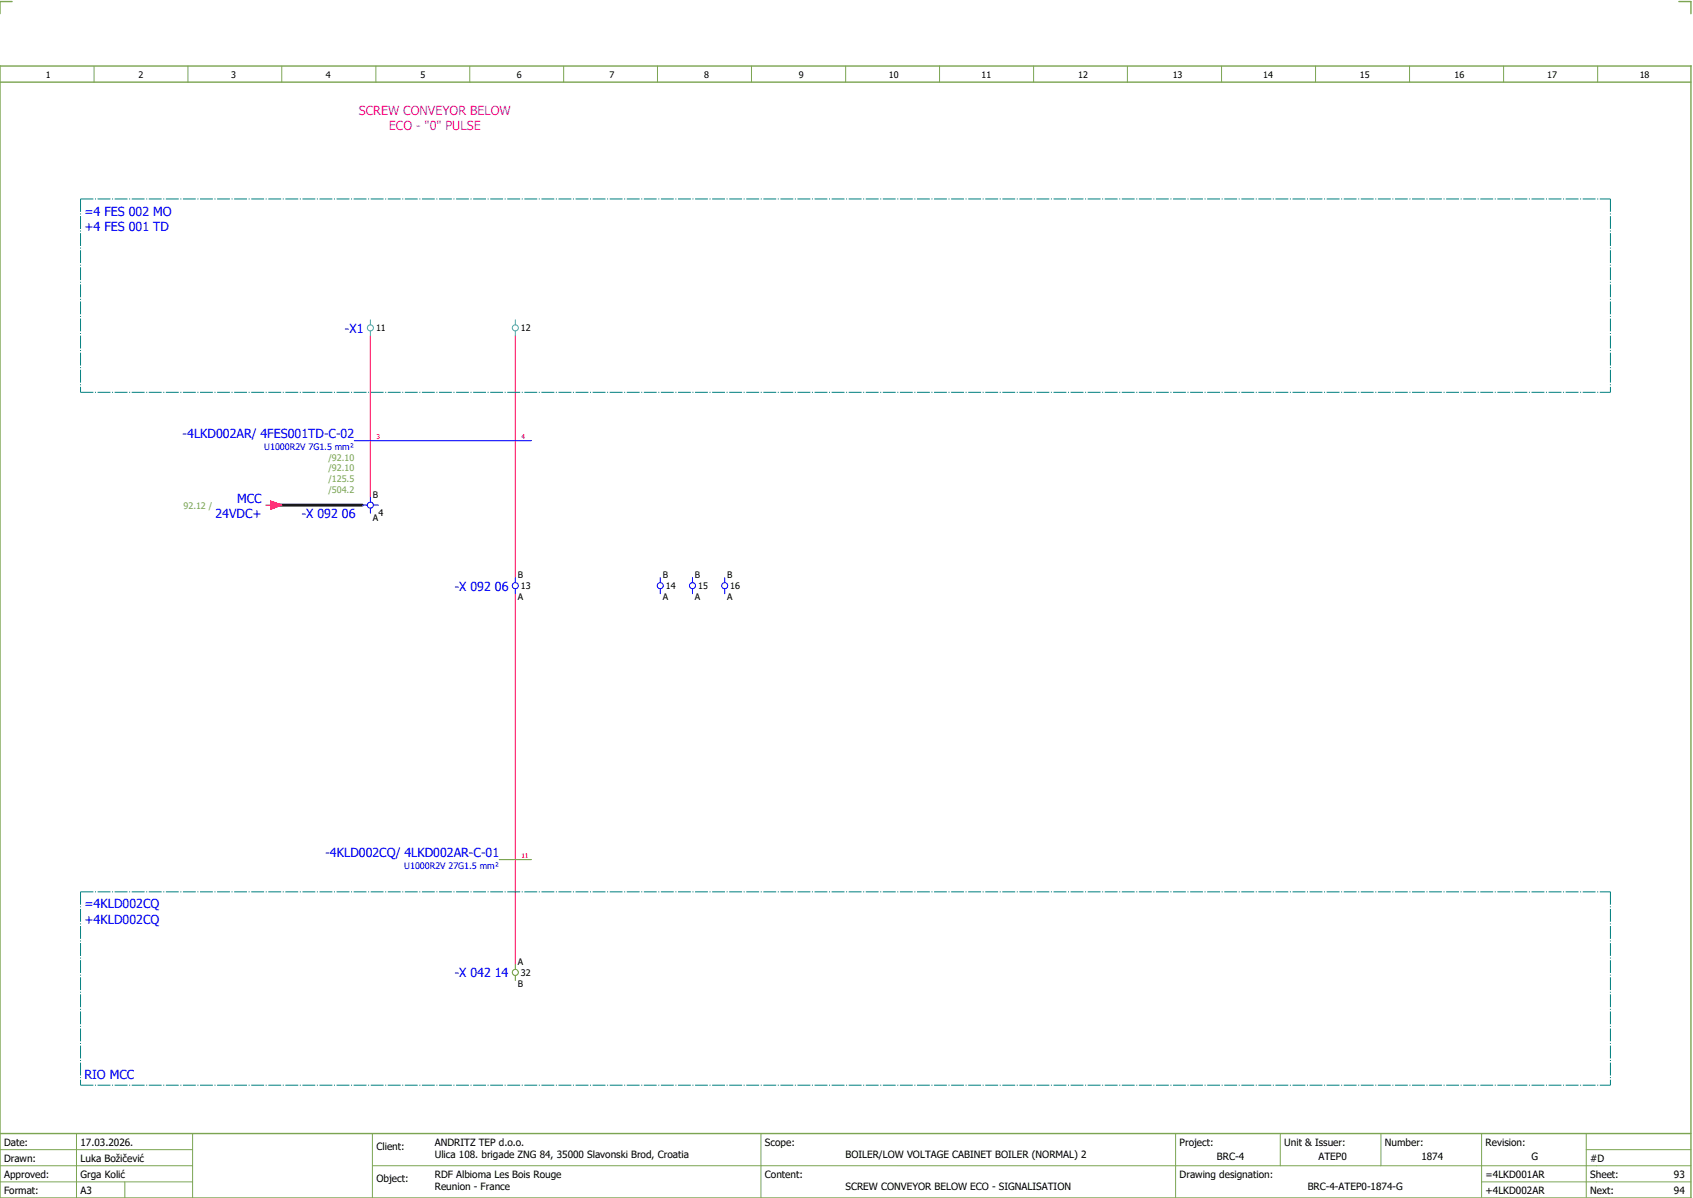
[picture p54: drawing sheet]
<svg xmlns="http://www.w3.org/2000/svg" width="421mm" height="297mm" viewBox="0 0 421 297" stroke-linecap="round" stroke-linejoin="round" font-family="sans-serif">
<defs><g id="words">
<g font-size="3.1" fill="#f0f">
<text x="89.1" y="28.5">SCREW CONVEYOR BELOW</text>
<text x="96.6" y="32.3">ECO - &quot;0&quot; PULSE</text>
</g>
<g font-size="3.1" fill="#00f">
<text x="21" y="53.5">=4 FES 002 MO</text>
<text x="21" y="57.3">+4 FES 001 TD</text>
<text x="85.7" y="82.6">-X1</text>
<text x="45.4" y="108.8">-4LKD002AR/ 4FES001TD-C-02</text>
<text x="58.9" y="124.8">MCC</text>
<text x="53.5" y="128.5">24VDC+</text>
<text x="74.9" y="128.7">-X 092 06</text>
<text x="113" y="146.6">-X 092 06</text>
<text x="80.8" y="212.8">-4KLD002CQ/ 4LKD002AR-C-01</text>
<text x="21" y="225.5">=4KLD002CQ</text>
<text x="21" y="229.3">+4KLD002CQ</text>
<text x="112.9" y="242.6">-X 042 14</text>
<text x="21" y="267.8">RIO MCC</text>
</g>
<g font-size="2.5">
<text x="1" y="284.4">Date:</text>
<text x="20" y="284.4">17.03.2026.</text>
<text x="93.5" y="285.4">Client:</text>
<text x="108" y="284.4">ANDRITZ TEP d.o.o.</text>
<text x="108" y="287.4">Ulica 108. brigade ZNG 84, 35000 Slavonski Brod, Croatia</text>
<text x="190" y="284.4">Scope:</text>
<text x="210" y="287.4">BOILER/LOW VOLTAGE CABINET BOILER (NORMAL) 2</text>
<text x="293" y="284.4">Project:</text>
<text x="302.3" y="287.9">BRC-4</text>
<text x="319" y="284.4">Unit &amp; Issuer:</text>
<text x="327.5" y="287.9">ATEP0</text>
<text x="344" y="284.4">Number:</text>
<text x="353" y="287.9">1874</text>
<text x="369" y="284.4">Revision:</text>
<text x="380.4" y="287.9">G</text>
<text x="1" y="288.4">Drawn:</text>
<text x="1" y="292.4">Approved:</text>
<text x="20" y="292.4">Grga Kolić</text>
<text x="20" y="288.4">Luka Božičević</text>
<text x="93.5" y="293.4">Object:</text>
<text x="108" y="292.4">RDF Albioma Les Bois Rouge</text>
<text x="190" y="292.4">Content:</text>
<text x="293" y="292.4">Drawing designation:</text>
<text x="369" y="292.4">=4LKD001AR</text>
<text x="395" y="292.4">Sheet:</text>
<text x="395" y="288.4">#D</text>
<text x="415.8" y="292.4">93</text>
<text x="1" y="296.4">Format:</text>
<text x="20" y="296.4">A3</text>
<text x="108" y="295.4">Reunion - France</text>
<text x="210" y="295.4">SCREW CONVEYOR BELOW ECO - SIGNALISATION</text>
<text x="324.8" y="295.4">BRC-4-ATEP0-1874-G</text>
<text x="369" y="296.4">+4LKD002AR</text>
<text x="395" y="296.4">Next:</text>
<text x="415.8" y="296.4">94</text>
</g>
<g font-size="2.2">
<text x="11.4" y="19.4">1</text>
<text x="34.4" y="19.4">2</text>
<text x="57.4" y="19.4">3</text>
<text x="80.9" y="19.4">4</text>
<text x="104.4" y="19.4">5</text>
<text x="128.4" y="19.4">6</text>
<text x="151.4" y="19.4">7</text>
<text x="174.9" y="19.4">8</text>
<text x="198.4" y="19.4">9</text>
<text x="220.8" y="19.4">10</text>
<text x="243.8" y="19.4">11</text>
<text x="267.8" y="19.4">12</text>
<text x="291.3" y="19.4">13</text>
<text x="313.8" y="19.4">14</text>
<text x="337.8" y="19.4">15</text>
<text x="361.3" y="19.4">16</text>
<text x="384.3" y="19.4">17</text>
<text x="407.3" y="19.4">18</text>
<text x="93.4" y="82.3">11</text>
<text x="129.4" y="82.3">12</text>
<text x="92.6" y="123.5">B</text>
<text x="92.6" y="129.4">A</text>
<text x="94" y="128">4</text>
<text x="128.6" y="143.5">B</text>
<text x="164.6" y="143.5">B</text>
<text x="172.6" y="143.5">B</text>
<text x="180.6" y="143.5">B</text>
<text x="128.6" y="149">A</text>
<text x="129.4" y="146.3">13</text>
<text x="164.6" y="149">A</text>
<text x="165.4" y="146.3">14</text>
<text x="172.6" y="149">A</text>
<text x="173.4" y="146.3">15</text>
<text x="180.6" y="149">A</text>
<text x="181.4" y="146.3">16</text>
<text x="128.6" y="239.5">A</text>
<text x="128.6" y="245">B</text>
<text x="129.4" y="242.3">32</text>
</g>
<g font-size="2.2" fill="#00f">
<text x="65.6" y="111.6">U1000R2V 7G1.5 mm²</text>
<text x="100.4" y="215.6">U1000R2V 27G1.5 mm²</text>
</g>
<g font-size="2.2" fill="#7ca552">
<text x="81.6" y="114.3">/92.10</text>
<text x="81.6" y="117">/92.10</text>
<text x="81.6" y="119.7">/125.5</text>
<text x="81.6" y="122.4">/504.2</text>
<text x="45.6" y="126.3">92.12 /</text>
</g>
<g font-size="1.6" fill="#f00">
<text x="93.5" y="108.9">3</text>
<text x="129.5" y="108.9">4</text>
<text x="129.5" y="212.9">11</text>
</g>
</g></defs>
<path d="M0 16.4h420v281h-420zM3 .4h-3v3M417 .4h3v3M0 20.4h420M0 281.4h420" fill="none" stroke="#7ca552" stroke-width=".35"/>
<g fill="none" stroke="#7ca552" stroke-width=".25">
<path d="M23.4 16.5v4M46.7 16.4v4M70 16.4v4M93.4 16.4v4M116.7 16.5v4M140 16.4v4M163.3 16.4v4M186.7 16.4v4M210 16.4v4M233.4 16.4v4M256.7 16.4v4M280 16.5v4"/>
<path d="M303.4 16.4v4M326.8 16.4v4M350.1 16.4v4M373.5 16.4v4M396.8 16.4v4M0 285.4h47.8M0 293.4h47.8M19 281.4v16M31 293.4v4M47.8 281.4v16M47.8 289.4h-47.8M92.5 281.4v16"/>
<path d="M92.5 289.4h327.5M189 281.4v16M292 281.4v15.8M318 281.4v8M343 281.4v8M368 281.4v15.8M368 293.4h52M394 285.4h26M394 281.4v15.8"/>
</g>
<path d="M92 83.4v40M128 83.4v60M66 125.4h1.3M67.3 124.4l2.7 1-2.7 1zM128 147.4v92" fill="none" stroke="#f00" stroke-width=".25"/>
<path d="M68 125.4h22" fill="none" stroke="#000" stroke-width=".7"/>
<path d="M20 49.4h380M20 49.4v48M400 49.4v48M20 97.4h380M20 221.4h380M20 221.4v48M400 221.4v48M20 269.4h380" fill="none" stroke="#007f7f" stroke-width=".25" stroke-dasharray="3.2 .4 .3 .4" stroke-linecap="butt"/>
<g fill="none" stroke="#52a5a5" stroke-width=".25">
<path d="M92 79.4v1.2M128 79.4v1.2M92 82.1v1.3M128 82.1v1.3"/>
<circle cx="92" cy="81.4" r=".75"/>
<circle cx="128" cy="81.4" r=".75"/>
</g>
<g fill="none" stroke="#00f" stroke-width=".25">
<path d="M88 109.4h44M90 125.4h1.2M92 123.4v1.2M92 126.1v1.3M92.7 125.4h1.3M128 143.4v1.2M128 146.1v1.3M164 143.4v1.2M164 146.1v1.3M172 143.4v1.2M172 146.1v1.3M180 143.4v1.2"/>
<path d="M180 146.1v1.3"/>
<circle cx="92" cy="125.4" r=".75"/>
<circle cx="128" cy="145.4" r=".75"/>
<circle cx="164" cy="145.4" r=".75"/>
<circle cx="172" cy="145.4" r=".75"/>
<circle cx="180" cy="145.4" r=".75"/>
</g>
<g fill="none" stroke="#a57c00" stroke-width=".25">
<path d="M124 213.4h8M128 239.4v1.2M128 242.1v1.3"/>
<circle cx="128" cy="241.4" r=".75"/>
</g>
<path d="M67.3 124.4l2.7 1-2.7 1z" fill="#f00" stroke="#f00" stroke-width=".25"/>
<use href="#words"/>
</svg>
